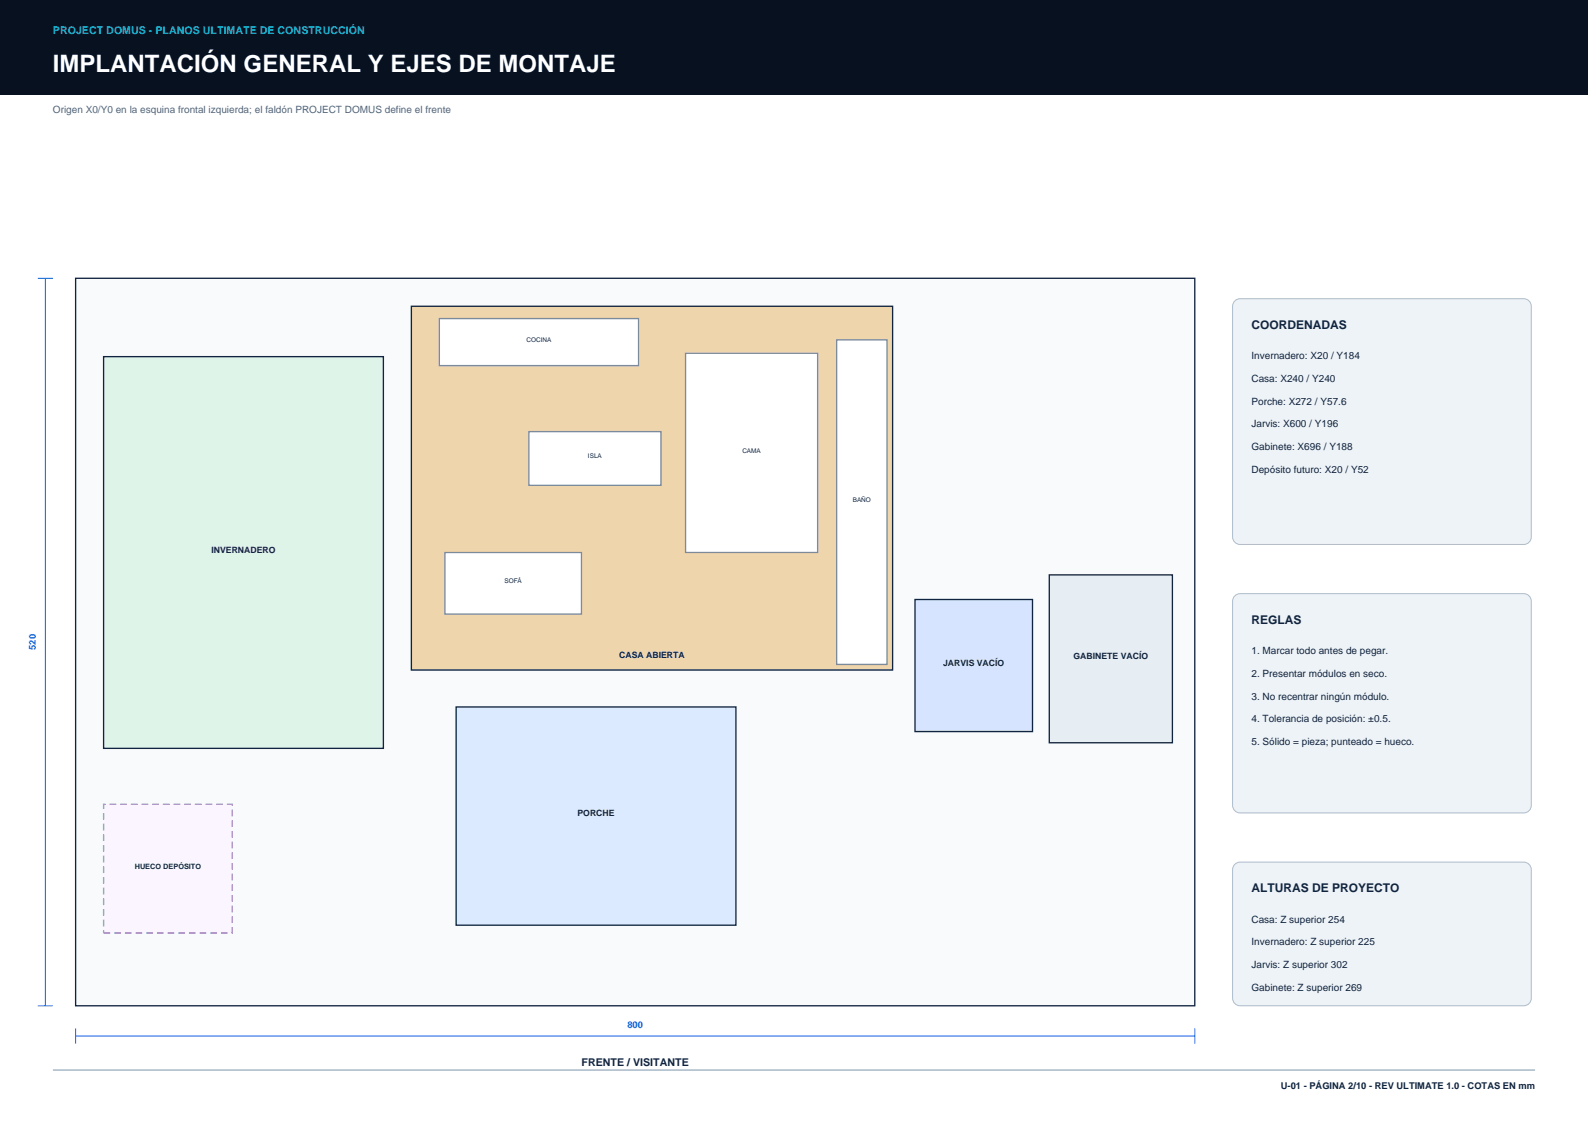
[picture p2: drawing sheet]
<svg xmlns="http://www.w3.org/2000/svg" width="420mm" height="297mm" viewBox="0 0 420 297" stroke-linecap="round" stroke-linejoin="round" font-family="sans-serif">
<defs><g id="words">
<text font-size="6.3" fill="#fff" x="14" y="19">IMPLANTACIÓN GENERAL Y EJES DE MONTAJE</text>
<g font-size="3.2" fill="#10233f">
<text x="331" y="87">COORDENADAS</text>
<text x="331" y="165">REGLAS</text>
<text x="331" y="236">ALTURAS DE PROYECTO</text>
</g>
<text font-size="2.8" fill="#12b8d0" x="14" y="9">PROJECT DOMUS - PLANOS ULTIMATE DE CONSTRUCCIÓN</text>
<text font-size="2.8" fill="#10233f" x="153.8" y="282">FRENTE / VISITANTE</text>
<text font-size="2.6" fill="#52667a" x="14" y="30">Origen X0/Y0 en la esquina frontal izquierda; el faldón PROJECT DOMUS define el frente</text>
<g font-size="2.6" fill="#10233f">
<text x="331" y="95">Invernadero: X20 / Y184</text>
<text x="331" y="101">Casa: X240 / Y240</text>
<text x="331" y="107">Porche: X272 / Y57.6</text>
<text x="331" y="113">Jarvis: X600 / Y196</text>
<text x="331" y="119">Gabinete: X696 / Y188</text>
<text x="331" y="125">Depósito futuro: X20 / Y52</text>
<text x="331" y="173">1. Marcar todo antes de pegar.</text>
<text x="331" y="179">2. Presentar módulos en seco.</text>
<text x="331" y="185">3. No recentrar ningún módulo.</text>
<text x="331" y="191">4. Tolerancia de posición: ±0.5.</text>
<text x="331" y="197">5. Sólido = pieza; punteado = hueco.</text>
<text x="331" y="244">Casa: Z superior 254</text>
<text x="331" y="250">Invernadero: Z superior 225</text>
<text x="331" y="256">Jarvis: Z superior 302</text>
<text x="331" y="262">Gabinete: Z superior 269</text>
</g>
<g font-size="2.5" fill="#155eef">
<text x="9.5" y="171.9" transform="rotate(-90 9.5 171.9)">520</text>
<text x="165.9" y="272">800</text>
</g>
<text font-size="2.5" fill="#10233f" x="338.8" y="288">U-01 - PÁGINA 2/10 - REV ULTIMATE 1.0 - COTAS EN mm</text>
<g font-size="2.3" fill="#10233f">
<text x="55.9" y="146.1">INVERNADERO</text>
<text x="163.8" y="174">CASA ABIERTA</text>
<text x="249.4" y="176">JARVIS VACÍO</text>
<text x="283.9" y="174.2">GABINETE VACÍO</text>
<text x="152.7" y="215.8">PORCHE</text>
</g>
<text font-size="1.9" fill="#10233f" x="35.6" y="229.7">HUECO DEPÓSITO</text>
<g font-size="1.7" fill="#10233f">
<text x="139.3" y="90.5">COCINA</text>
<text x="196.3" y="119.8">CAMA</text>
<text x="155.5" y="121.3">ISLA</text>
<text x="225.5" y="132.8">BAÑO</text>
<text x="133.4" y="154.3">SOFÁ</text>
</g>
</g></defs>
<path d="M0 0h420v25h-420z" fill-rule="evenodd" fill="#08111f"/>
<path d="M14 283h392" fill="none" stroke="#9db0c2" stroke-width=".35"/>
<path d="M20 73.6h296v192.4h-296z" fill-rule="evenodd" fill="#f8fafc" stroke="#10233f" stroke-width=".35"/>
<path d="M27.4 94.3h74v103.6h-74z" fill-rule="evenodd" fill="#dff4e8" stroke="#10233f" stroke-width=".35"/>
<path d="M108.8 81h127.3v96.2h-127.3z" fill-rule="evenodd" fill="#efd5ac" stroke="#10233f" stroke-width=".35"/>
<path d="M120.6 187h74v57.7h-74z" fill-rule="evenodd" fill="#dbeafe" stroke="#10233f" stroke-width=".35"/>
<path d="M242 158.6h31.1v34.9h-31.1z" fill-rule="evenodd" fill="#d6e4ff" stroke="#10233f" stroke-width=".35"/>
<path d="M277.5 152h32.6v44.4h-32.6z" fill-rule="evenodd" fill="#e6edf3" stroke="#10233f" stroke-width=".35"/>
<path d="M27.4 212.7h34v34.1h-34z" fill-rule="evenodd" fill="#fbf5ff" stroke="#9b51e0" stroke-width=".35" stroke-dasharray="1.8 1.1" stroke-linecap="butt"/>
<g fill="#fff" stroke="#7b8b9c" stroke-width=".35">
<path d="M116.2 84.3h52.7v12.4h-52.7z" fill-rule="evenodd"/>
<path d="M139.9 114.2h34.9v14.2h-34.9z" fill-rule="evenodd"/>
<path d="M117.7 146.1h36.1v16.3h-36.1z" fill-rule="evenodd"/>
<path d="M181.3 93.4h34.9v52.7h-34.9z" fill-rule="evenodd"/>
<path d="M221.3 89.9h13.3v85.8h-13.3z" fill-rule="evenodd"/>
</g>
<path d="M10 73.6h4M12 73.6v192.4M10 266h4M20 274h296M20 272v4M316 272v4" fill="none" stroke="#155eef" stroke-width=".26"/>
<g fill="#eef3f7" stroke="#aebdca" stroke-width=".26">
<path d="M326.6 79.6l.9-.5 .5-.1h75a2 2 0 0 1 2 2v61a2 2 0 0 1-2 2h-75a2 2 0 0 1-2-2v-61l.1-.5z" fill-rule="evenodd"/>
<path d="M326.6 157.6l.9-.5 .5-.1h75a2 2 0 0 1 2 2v54a2 2 0 0 1-2 2h-75a2 2 0 0 1-2-2v-54l.1-.5z" fill-rule="evenodd"/>
<path d="M326.6 228.6l.9-.5 .5-.1h75a2 2 0 0 1 2 2v34a2 2 0 0 1-2 2h-75a2 2 0 0 1-2-2v-34l.1-.5z" fill-rule="evenodd"/>
</g>
<use href="#words"/>
</svg>
